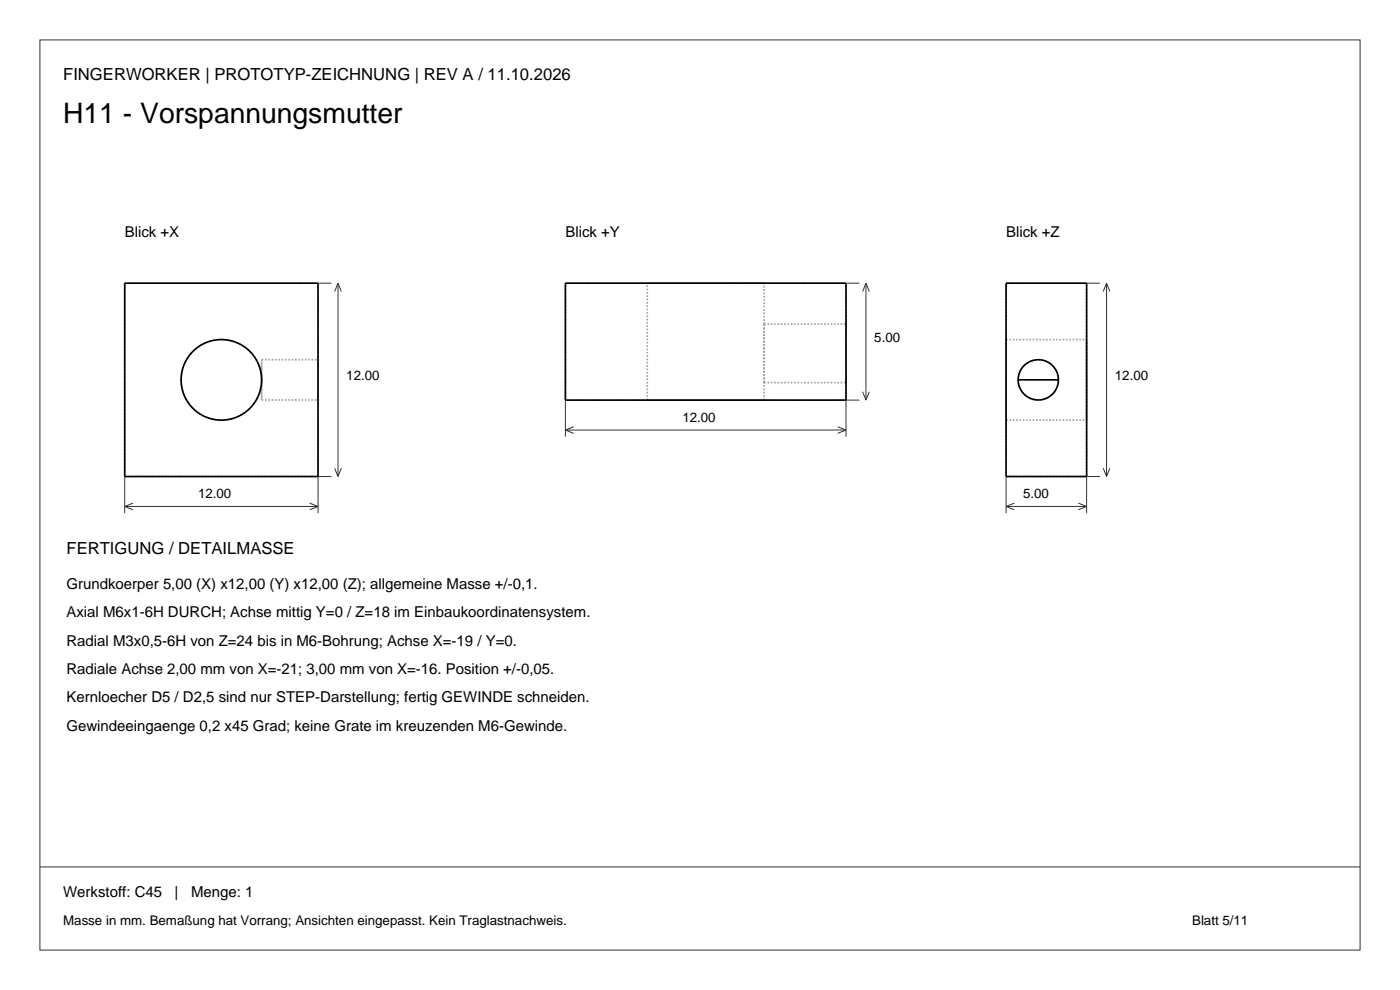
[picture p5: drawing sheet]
<svg xmlns="http://www.w3.org/2000/svg" width="297mm" height="210mm" viewBox="0 0 297 210" stroke-linecap="round" stroke-linejoin="round" font-family="sans-serif">
<defs><g id="words">
<text font-size="6" x="13.4" y="26.1">H11 - Vorspannungsmutter</text>
<g font-size="3.5">
<text x="13.4" y="16.9">FINGERWORKER | PROTOTYP-ZEICHNUNG | REV A / 11.10.2026</text>
<text x="14.1" y="117.6">FERTIGUNG / DETAILMASSE</text>
</g>
<g font-size="3.2">
<text x="26.5" y="50.2">Blick +X</text>
<text x="119.9" y="50.2">Blick +Y</text>
<text x="213.4" y="50.2">Blick +Z</text>
<text x="14.1" y="125">Grundkoerper 5,00 (X) x12,00 (Y) x12,00 (Z); allgemeine Masse +/-0,1.</text>
<text x="14.1" y="131">Axial M6x1-6H DURCH; Achse mittig Y=0 / Z=18 im Einbaukoordinatensystem.</text>
<text x="14.1" y="137">Radial M3x0,5-6H von Z=24 bis in M6-Bohrung; Achse X=-19 / Y=0.</text>
<text x="14.1" y="143">Radiale Achse 2,00 mm von X=-21; 3,00 mm von X=-16. Position +/-0,05.</text>
<text x="14.1" y="149">Kernloecher D5 / D2,5 sind nur STEP-Darstellung; fertig GEWINDE schneiden.</text>
<text x="14.1" y="155">Gewindeeingaenge 0,2 x45 Grad; keine Grate im kreuzenden M6-Gewinde.</text>
<text x="13.4" y="190.2">Werkstoff: C45</text>
<text x="37" y="190.2">|</text>
<text x="40.5" y="190.2">Menge: 1</text>
</g>
<g font-size="2.8">
<text x="185.5" y="72.5">5.00</text>
<text x="73.5" y="80.6">12.00</text>
<text x="236.5" y="80.6">12.00</text>
<text x="144.8" y="89.5">12.00</text>
<text x="42" y="105.7">12.00</text>
<text x="217" y="105.7">5.00</text>
<text x="13.4" y="196.2">Masse in mm. Bemaßung hat Vorrang; Ansichten eingepasst. Kein Traglastnachweis.</text>
<text x="252.9" y="196.2">Blatt 5/11</text>
</g>
</g></defs>
<g fill="none" stroke="#26333b" stroke-width=".21">
<path d="M8.5 8.5h280v193h-280zM67.5 60.1h2.8M71.7 60.1v41M71.7 60.1l.7 1.7M71.7 60.1l-.7 1.7M179.5 60.1h2.8M183.7 60.1v24.8M183.7 60.1l.7 1.7M183.7 60.1l-.7 1.7M230.5 60.1h2.8M234.8 60.1v41M234.8 60.1l.7 1.7"/>
<path d="M234.8 60.1l-.8 1.7M71 99.3l.7 1.8M72.4 99.3l-.7 1.8M119.9 84.9v7.7M119.9 91.2h59.6M119.9 91.2l1.8 .7M121.7 90.5l-1.8 .7M177.7 90.5l1.8 .7M179.5 91.2l-1.8 .7M182.3 84.9h-2.8v7.7M183 83.1l.7 1.8M184.4 83.1l-.7 1.8"/>
<path d="M234 99.3l.8 1.8M235.5 99.3l-.7 1.8M26.5 101.1v7.7M26.5 107.4h41M26.5 107.4l1.7 .7M28.2 106.7l-1.7 .7M65.7 106.7l1.8 .7M67.5 107.4l-1.8 .7M70.3 101.1h-2.8v7.7M213.4 107.4h17.1M213.4 101.1v7.7M213.4 107.4l1.8 .7"/>
<path d="M215.2 106.7l-1.8 .7M228.8 106.7l1.7 .7M230.5 107.4l-1.7 .7M233.3 101.1h-2.8v7.7M8.5 183.9h280"/>
</g>
<g fill="none" stroke="#a0a0a0" stroke-width=".35" stroke-dasharray=".4 .4" stroke-linecap="butt">
<path d="M26.5 60.1h41M26.5 60.1v41M55.5 76.3v4.3M55.5 76.3h12M67.5 60.1v41M67.5 76.3v4.3M119.9 60.1h59.6M137.3 60.1h24.8M162.1 60.1h-24.8M162.1 68.8v-8.7M162.1 68.8h17.4M162.1 68.8v12.4"/>
<path d="M179.5 68.8v12.4M213.4 72v8.6M213.4 60.1h17.1M213.4 72h17.1M230.5 72v8.6M55.5 80.6a8.5 8.5 0 0 0-12.7-7.5 8.5 8.5 0 0 0-.4 14.7 8.5 8.5 0 0 0 13.1-6.7v-.5M55.5 80.6v4.2M55.5 84.8v-4.2M55.5 80.6v-4.3M55.5 84.8h12M67.5 80.6v4.2M67.5 84.8v-8.5"/>
<path d="M119.9 84.9h59.6M119.9 84.9v-24.8M137.3 84.9h24.8M137.3 84.9v-24.8M162.1 84.9h-24.8M162.1 81.2v-12.4M162.1 84.9v-3.7M162.1 81.2h17.4M179.5 84.9v-24.8M179.5 81.2v-12.4M213.4 80.6v8.5M213.4 89.1v-17.1"/>
<path d="M213.4 89.1h17.1M216 80.6a4.3 4.3 0 0 0 4.3 4.2 4.3 4.3 0 0 0 4.2-4.2M224.5 80.6a4.3 4.3 0 0 0-4.2-4.3 4.3 4.3 0 0 0-4.3 4.3M230.5 80.6v8.5M230.5 89.1v-17.1M26.5 101.1h41M213.4 101.1v-41M213.4 101.1h17.1M230.5 101.1v-41"/>
</g>
<g fill="none" stroke="#000" stroke-width=".35">
<path d="M26.5 60.1h41v41h-41zM119.9 60.1h59.6v24.8h-59.6zM213.4 60.1h17.1v41h-17.1zM216 80.6h8.5"/>
<circle cx="47" cy="80.6" r="8.5"/>
<circle cx="220.3" cy="80.6" r="4.3"/>
</g>
<use href="#words"/>
</svg>
